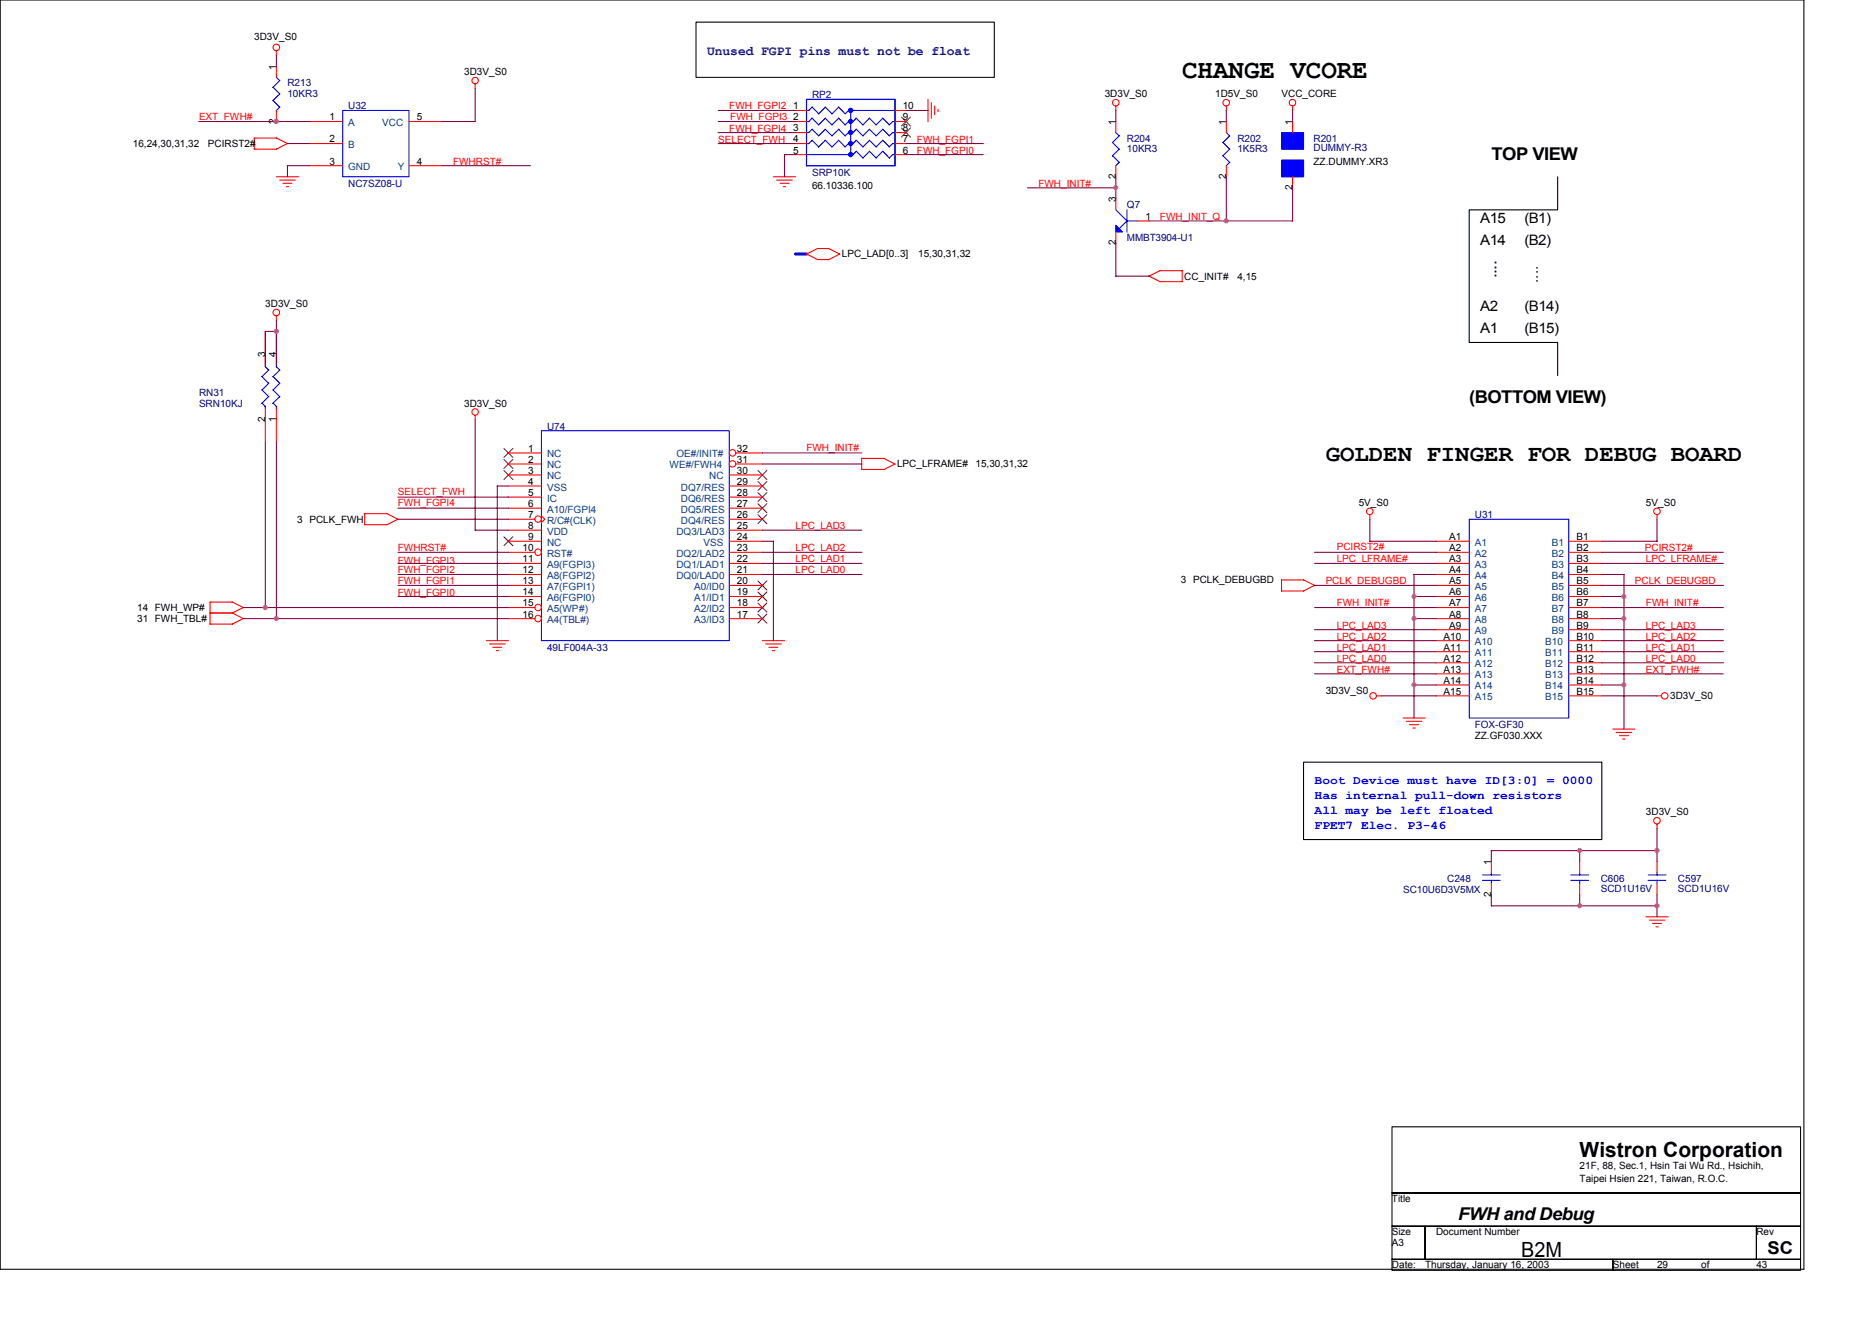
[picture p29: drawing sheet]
<svg xmlns="http://www.w3.org/2000/svg" width="297mm" height="210mm" viewBox="0 0 297 210" stroke-linecap="round" stroke-linejoin="round" font-family="sans-serif">
<defs><g id="words">
<text font-size="4.2" x="187.6" y="12.3">CHANGE VCORE</text>
<text font-size="3.7" x="210.4" y="73.2">GOLDEN FINGER FOR DEBUG BOARD</text>
<g font-size="3.3">
<text x="250.7" y="183.6">Wistron Corporation</text>
<text x="241.4" y="199.4">B2M</text>
</g>
<g font-size="2.8">
<text x="236.6" y="25.4">TOP VIEW</text>
<text x="237.5" y="44.2" transform="rotate(-90 237.5 44.2)">....</text>
<text x="233.1" y="63.9">(BOTTOM VIEW)</text>
<text x="231.4" y="193.6">FWH and Debug</text>
<text x="280.5" y="198.9">SC</text>
</g>
<g font-size="2.3">
<text x="234.9" y="35.3">A15</text>
<text x="241.9" y="35.3">(B1)</text>
<text x="234.9" y="38.9">A14</text>
<text x="241.9" y="38.9">(B2)</text>
<text x="244" y="44.9" transform="rotate(-90 244 44.9)">....</text>
<text x="234.9" y="49.4">A2</text>
<text x="234.9" y="52.9">A1</text>
<text x="241.9" y="49.4">(B14)</text>
<text x="241.9" y="52.9">(B15)</text>
</g>
<text font-size="2.1" fill="#000080" x="112.2" y="8.8">Unused FGPI pins must not be float</text>
<g font-size="1.9" fill="#00f">
<text x="208.6" y="124.3">Boot Device must have ID[3:0] = 0000</text>
<text x="208.6" y="126.7">Has internal pull-down resistors</text>
<text x="208.6" y="129.1">All may be left floated</text>
<text x="208.6" y="131.6">FPET7 Elec. P3-46</text>
</g>
<g font-size="1.6">
<text x="40.3" y="6.3">3D3V_S0</text>
<text x="43.8" y="11" transform="rotate(-90 43.8 11)">1</text>
<text x="73.7" y="11.9">3D3V_S0</text>
<text x="125.9" y="17.4">1</text>
<text x="143.2" y="17.4">10</text>
<text x="175.3" y="15.4">3D3V_S0</text>
<text x="192.8" y="15.4">1D5V_S0</text>
<text x="203.3" y="15.4">VCC_CORE</text>
<text x="21.1" y="23.3">16,24,30,31,32</text>
<text x="33" y="23.3">PCIRST2#</text>
<text x="43.8" y="19.6" transform="rotate(-90 43.8 19.6)">2</text>
<text x="52.3" y="19.1">1</text>
<text x="52.3" y="22.6">2</text>
<text x="66.1" y="19.1">5</text>
<text x="125.9" y="19.1">2</text>
<text x="125.9" y="20.8">3</text>
<text x="125.9" y="22.6">4</text>
<text x="143.2" y="22.6">7</text>
<text x="143.2" y="20.8">8</text>
<text x="143.2" y="19.1">9</text>
<text x="177" y="19.8" transform="rotate(-90 177 19.8)">1</text>
<text x="194.6" y="19.8" transform="rotate(-90 194.6 19.8)">1</text>
<text x="205.1" y="19.8" transform="rotate(-90 205.1 19.8)">1</text>
<text x="52.3" y="26.1">3</text>
<text x="66.1" y="26.1">4</text>
<text x="125.9" y="24.4">5</text>
<text x="128.9" y="30">66.10336.100</text>
<text x="143.2" y="24.4">6</text>
<text x="177" y="28.4" transform="rotate(-90 177 28.4)">2</text>
<text x="194.6" y="28.4" transform="rotate(-90 194.6 28.4)">2</text>
<text x="208.4" y="26.1">ZZ.DUMMY.XR3</text>
<text x="177" y="32.1" transform="rotate(-90 177 32.1)">3</text>
<text x="181.8" y="34.9">1</text>
<text x="205.1" y="30.2" transform="rotate(-90 205.1 30.2)">2</text>
<text x="133.6" y="40.9">LPC_LAD[0..3]</text>
<text x="145.7" y="40.9">15,30,31,32</text>
<text x="177" y="38.9" transform="rotate(-90 177 38.9)">2</text>
<text x="187.9" y="44.4">CC_INIT#</text>
<text x="196.3" y="44.4">4,15</text>
<text x="42.1" y="48.7">3D3V_S0</text>
<text x="42.1" y="56.6" transform="rotate(-90 42.1 56.6)">3</text>
<text x="43.8" y="56.6" transform="rotate(-90 43.8 56.6)">4</text>
<text x="73.7" y="64.5">3D3V_S0</text>
<text x="42.1" y="67" transform="rotate(-90 42.1 67)">2</text>
<text x="43.8" y="67" transform="rotate(-90 43.8 67)">1</text>
<text x="83.8" y="71.7">1</text>
<text x="116.9" y="71.7">32</text>
<text x="83.8" y="73.4">2</text>
<text x="83.8" y="75.2">3</text>
<text x="83.8" y="76.9">4</text>
<text x="116.9" y="76.9">29</text>
<text x="116.9" y="73.4">31</text>
<text x="116.9" y="75.2">30</text>
<text x="142.3" y="74.1">LPC_LFRAME#</text>
<text x="154.8" y="74.1">15,30,31,32</text>
<text x="47.2" y="82.9">3 PCLK_FWH</text>
<text x="83.8" y="78.7">5</text>
<text x="83.8" y="80.5">6</text>
<text x="83.8" y="82.2">7</text>
<text x="83.8" y="83.9">8</text>
<text x="116.9" y="83.9">25</text>
<text x="116.9" y="82.2">26</text>
<text x="116.9" y="80.5">27</text>
<text x="116.9" y="78.7">28</text>
<text x="215.6" y="80.3">5V_S0</text>
<text x="261.2" y="80.3">5V_S0</text>
<text x="82.9" y="87.5">10</text>
<text x="82.9" y="89.2">11</text>
<text x="83.8" y="85.7">9</text>
<text x="116.9" y="89.2">22</text>
<text x="116.9" y="87.5">23</text>
<text x="116.9" y="85.7">24</text>
<text x="230" y="85.7">A1</text>
<text x="230" y="87.5">A2</text>
<text x="230" y="89.2">A3</text>
<text x="250.1" y="85.7">B1</text>
<text x="250.1" y="87.5">B2</text>
<text x="250.1" y="89.2">B3</text>
<text x="82.9" y="91">12</text>
<text x="82.9" y="92.7">13</text>
<text x="82.9" y="94.5">14</text>
<text x="116.9" y="91">21</text>
<text x="116.9" y="94.5">19</text>
<text x="116.9" y="92.7">20</text>
<text x="187.4" y="92.6">3 PCLK_DEBUGBD</text>
<text x="230" y="91">A4</text>
<text x="230" y="92.7">A5</text>
<text x="230" y="94.5">A6</text>
<text x="250.1" y="91">B4</text>
<text x="250.1" y="92.7">B5</text>
<text x="250.1" y="94.5">B6</text>
<text x="21.8" y="96.9">14 FWH_WP#</text>
<text x="21.8" y="98.7">31 FWH_TBL#</text>
<text x="82.9" y="96.2">15</text>
<text x="82.9" y="98">16</text>
<text x="116.9" y="98">17</text>
<text x="116.9" y="96.2">18</text>
<text x="229.1" y="101.5">A10</text>
<text x="230" y="96.2">A7</text>
<text x="230" y="98">A8</text>
<text x="230" y="99.7">A9</text>
<text x="250.1" y="101.5">B10</text>
<text x="250.1" y="96.2">B7</text>
<text x="250.1" y="98">B8</text>
<text x="250.1" y="99.7">B9</text>
<text x="229.1" y="103.2">A11</text>
<text x="229.1" y="105">A12</text>
<text x="229.1" y="106.7">A13</text>
<text x="250.1" y="103.2">B11</text>
<text x="250.1" y="105">B12</text>
<text x="250.1" y="106.7">B13</text>
<text x="210.4" y="110.1">3D3V_S0</text>
<text x="229.1" y="108.5">A14</text>
<text x="229.1" y="110.2">A15</text>
<text x="250.1" y="108.5">B14</text>
<text x="250.1" y="110.2">B15</text>
<text x="265" y="111">3D3V_S0</text>
<text x="234" y="117.3">ZZ.GF030.XXX</text>
<text x="261.2" y="129.3">3D3V_S0</text>
<text x="236.6" y="137.2" transform="rotate(-90 236.6 137.2)">1</text>
<text x="236.6" y="142.3" transform="rotate(-90 236.6 142.3)">2</text>
<text x="250.7" y="185.4">21F, 88, Sec.1, Hsin Tai Wu Rd., Hsichih,</text>
<text x="220.9" y="190.7">Title</text>
<text x="250.7" y="187.5">Taipei Hsien 221, Taiwan, R.O.C.</text>
<text x="220.9" y="197.7">A3</text>
<text x="220.9" y="196">Size</text>
<text x="227.9" y="196">Document Number</text>
<text x="278.7" y="196">Rev</text>
<text x="220.9" y="201.2">Date:</text>
<text x="226.1" y="201.2">Thursday, January 16, 2003</text>
<text x="255.9" y="201.2">Sheet</text>
<text x="262.9" y="201.2">29</text>
<text x="269.9" y="201.2">of</text>
<text x="278.7" y="201.2">43</text>
</g>
<g font-size="1.6" fill="#000080">
<text x="45.6" y="13.7">R213</text>
<text x="45.6" y="15.4">10KR3</text>
<text x="55.2" y="17.4">U32</text>
<text x="128.9" y="15.6">RP2</text>
<text x="178.8" y="22.5">R204</text>
<text x="196.3" y="22.5">R202</text>
<text x="208.4" y="22.5">R201</text>
<text x="55.2" y="29.6">NC7SZ08-U</text>
<text x="128.9" y="27.9">SRP10K</text>
<text x="178.8" y="24.2">10KR3</text>
<text x="196.3" y="24.2">1K5R3</text>
<text x="208.4" y="24">DUMMY-R3</text>
<text x="178.8" y="33">Q7</text>
<text x="178.8" y="38.2">MMBT3904-U1</text>
<text x="31.6" y="62.8">RN31</text>
<text x="31.6" y="64.5">SRN10KJ</text>
<text x="86.8" y="68.2">U74</text>
<text x="234" y="82.2">U31</text>
<text x="86.8" y="103.3">49LF004A-33</text>
<text x="234" y="115.5">FOX-GF30</text>
<text x="222.6" y="141.6">SC10U6D3V5MX</text>
<text x="229.6" y="139.9">C248</text>
<text x="254" y="139.9">C606</text>
<text x="254" y="141.5">SCD1U16V</text>
<text x="266.3" y="139.9">C597</text>
<text x="266.3" y="141.5">SCD1U16V</text>
</g>
<g font-size="1.6" fill="#f00">
<text x="115.7" y="17.4">FWH_FGPI2</text>
<text x="31.6" y="19.1">EXT_FWH#</text>
<text x="114" y="22.6">SELECT_FWH</text>
<text x="115.7" y="20.9">FWH_FGPI4</text>
<text x="115.9" y="19.1">FWH_FGPI3</text>
<text x="145.5" y="22.6">FWH_FGPI1</text>
<text x="71.9" y="26.1">FWHRST#</text>
<text x="145.5" y="24.4">FWH_FGPI0</text>
<text x="164.8" y="29.6">FWH_INIT#</text>
<text x="184.1" y="34.9">FWH_INIT_Q</text>
<text x="128" y="71.5">FWH_INIT#</text>
<text x="63.1" y="80.3">FWH_FGPI4</text>
<text x="63.1" y="78.5">SELECT_FWH</text>
<text x="126.2" y="84">LPC_LAD3</text>
<text x="63.1" y="89.4">FWH_FGPI3</text>
<text x="63.1" y="87.5">FWHRST#</text>
<text x="126.2" y="89.2">LPC_LAD1</text>
<text x="126.2" y="87.5">LPC_LAD2</text>
<text x="212.1" y="87.3">PCIRST2#</text>
<text x="212.1" y="89.2">LPC_LFRAME#</text>
<text x="261" y="87.5">PCIRST2#</text>
<text x="261.2" y="89.2">LPC_LFRAME#</text>
<text x="63.1" y="91">FWH_FGPI2</text>
<text x="63.1" y="92.7">FWH_FGPI1</text>
<text x="63.1" y="94.5">FWH_FGPI0</text>
<text x="126.2" y="91">LPC_LAD0</text>
<text x="210.4" y="92.7">PCLK_DEBUGBD</text>
<text x="259.4" y="92.7">PCLK_DEBUGBD</text>
<text x="212.1" y="96.2">FWH_INIT#</text>
<text x="212.1" y="101.5">LPC_LAD2</text>
<text x="212.1" y="99.7">LPC_LAD3</text>
<text x="261.2" y="96.2">FWH_INIT#</text>
<text x="261.2" y="101.5">LPC_LAD2</text>
<text x="261.2" y="99.7">LPC_LAD3</text>
<text x="212.1" y="106.7">EXT_FWH#</text>
<text x="212.1" y="105">LPC_LAD0</text>
<text x="212.1" y="103.3">LPC_LAD1</text>
<text x="261.2" y="106.7">EXT_FWH#</text>
<text x="261.2" y="105">LPC_LAD0</text>
<text x="261.2" y="103.3">LPC_LAD1</text>
</g>
<g font-size="1.6" fill="#004080">
<text x="55.2" y="20">A</text>
<text x="55.2" y="23.5">B</text>
<text x="60.7" y="20">VCC</text>
<text x="55.2" y="27">GND</text>
<text x="63.1" y="27">Y</text>
<text x="86.8" y="72.6">NC</text>
<text x="86.8" y="74.3">NC</text>
<text x="86.8" y="76.1">NC</text>
<text x="86.8" y="77.8">VSS</text>
<text x="106.3" y="74.3">WE#/FWH4</text>
<text x="107.3" y="72.6">OE#/INIT#</text>
<text x="108.1" y="77.8">DQ7/RES</text>
<text x="112.5" y="76.1">NC</text>
<text x="86.8" y="79.6">IC</text>
<text x="86.8" y="81.3">A10/FGPI4</text>
<text x="86.8" y="83.1">R/C#(CLK)</text>
<text x="108.1" y="83.1">DQ4/RES</text>
<text x="108.1" y="81.3">DQ5/RES</text>
<text x="108.1" y="79.6">DQ6/RES</text>
<text x="86.8" y="84.8">VDD</text>
<text x="86.8" y="86.6">NC</text>
<text x="86.8" y="88.3">RST#</text>
<text x="107.3" y="88.3">DQ2/LAD2</text>
<text x="107.3" y="84.8">DQ3/LAD3</text>
<text x="111.7" y="86.6">VSS</text>
<text x="234" y="86.6">A1</text>
<text x="234" y="88.3">A2</text>
<text x="246.2" y="86.6">B1</text>
<text x="246.2" y="88.3">B2</text>
<text x="86.8" y="90.1">A9(FGPI3)</text>
<text x="86.8" y="91.8">A8(FGPI2)</text>
<text x="86.8" y="93.6">A7(FGPI1)</text>
<text x="86.8" y="95.4">A6(FGPI0)</text>
<text x="107.3" y="91.8">DQ0/LAD0</text>
<text x="107.3" y="90.1">DQ1/LAD1</text>
<text x="110.1" y="95.4">A1/ID1</text>
<text x="110.1" y="93.6">A0/ID0</text>
<text x="234" y="90.1">A3</text>
<text x="234" y="91.8">A4</text>
<text x="234" y="93.6">A5</text>
<text x="234" y="95.4">A6</text>
<text x="246.2" y="90.1">B3</text>
<text x="246.2" y="91.8">B4</text>
<text x="246.2" y="93.6">B5</text>
<text x="246.2" y="95.4">B6</text>
<text x="86.8" y="97.1">A5(WP#)</text>
<text x="86.8" y="98.9">A4(TBL#)</text>
<text x="110.1" y="98.9">A3/ID3</text>
<text x="110.1" y="97.1">A2/ID2</text>
<text x="234" y="97.1">A7</text>
<text x="234" y="98.9">A8</text>
<text x="234" y="100.6">A9</text>
<text x="246.2" y="97.1">B7</text>
<text x="246.2" y="98.9">B8</text>
<text x="246.2" y="100.6">B9</text>
<text x="234" y="102.4">A10</text>
<text x="234" y="104.1">A11</text>
<text x="234" y="105.9">A12</text>
<text x="234" y="107.6">A13</text>
<text x="245.2" y="102.4">B10</text>
<text x="245.2" y="104.1">B11</text>
<text x="245.2" y="105.9">B12</text>
<text x="245.2" y="107.6">B13</text>
<text x="234" y="109.4">A14</text>
<text x="234" y="111.1">A15</text>
<text x="245.2" y="109.4">B14</text>
<text x="245.2" y="111.1">B15</text>
</g>
</g></defs>
<path d="M0 0h286.2v201.4h-286.2zM110.4 3.5h47.4v8.8h-47.4zM247.2 28v5.3h-14.1v21h14.1v5.3M206.8 120.9h47.4v12.3h-47.4zM220.9 178.8h64.8v10.5h-64.8zM220.9 189.3h64.8v5.2h-64.8zM220.9 194.5h5.2v5.3h-5.2zM220.9 199.8h35v1.7h-35zM226.1 194.5h52.6v5.3h-52.6zM255.9 199.8h29.8v1.7h-29.8zM278.7 194.5h7v5.3h-7z" fill="none" stroke="#000" stroke-width=".17"/>
<g fill="none" stroke="#f00" stroke-width=".17">
<path d="M43.9 8.1v.7M43.9 10.5v1.8M43.9 17.5v1.8M49.1 19.3h5.3M64.9 19.3h5.3M75.4 13.3v.7M126.2 17.5h1.8M126.2 19.3h1.8M142 17.5h1.8M142 19.3h1.8M147.3 15.8v3.5M147.8 16.3v2.5"/>
<path d="M148.3 16.8v1.4M148.8 17.4v.3M177.1 16.8v.7M177.1 19.3v1.7M194.6 16.8v.7M194.6 19.3v1.7M205.1 16.8v.7M205.1 19.3v1.7M40.3 21.9h3.6M43.8 21.9l1.8 .9-1.7 .9h-3.6v-1.8M43.9 28h3.5M44.4 28.6h2.5"/>
<path d="M44.9 29.1h1.4M45.4 29.6h.4M49.1 22.8h5.3M49.1 26.3h5.3M64.9 26.3h5.3M122.7 28h3.5M123.2 28.6h2.5M123.8 29.1h1.4M124.3 29.6h.3M126.2 21h1.8M126.2 22.8h1.8M126.2 24.5h1.8"/>
<path d="M129.7 39.4h1.8l1.8 .9-1.8 .9M129.7 39.4l-1.7 .9M142 21h1.8M142 22.8h1.8M142 24.5h1.8M177.1 26.3v1.8M177.1 31.5v1.8M177.1 36.8v1.8M180.5 35.1h1.8M194.6 26.3v1.8M205.1 28v1.8M42.1 52.6v5.2"/>
<path d="M43.9 50.1v.7M43.9 52.6v5.2M127.9 40.3l1.8 .9h1.8M182.3 43.8l1.8 .9M184 44.7h3.6M184.1 42.9h3.5v1.8M184.1 42.9l-1.8 .9M42.1 64.9v5.2M43.9 64.9v5.2M75.4 65.9v.7M80.6 71.9h5.3M80.6 73.6h5.3"/>
<path d="M80.6 75.4h5.3M80.6 77.1h5.3M80.6 78.9h5.3M115.7 75.4h5.3M115.7 77.1h5.3M115.7 78.9h5.3M116.8 71.9h4.2M116.8 73.6h4.2M140.2 72.7l1.8 .9-1.8 .9h-3.5M140.3 72.7h-3.6v1.8M36.8 95.5l1.8 .9M36.8 97.2l1.8 .9"/>
<path d="M36.8 95.5h-3.5v3.5M38.6 96.4l-1.7 .9h-3.6M38.6 98.1l-1.7 .9h-3.6M57.8 81.5h3.6l1.7 .9M57.9 81.5v1.8l3.5-.1M63.2 82.4l-1.8 .8M80.6 85.9h5.3M80.6 87.6h4.3M80.6 89.4h5.3M80.6 91.1h5.3M80.6 92.9h5.3M80.6 94.6h5.3"/>
<path d="M80.6 96.4h4.3M80.6 98.1h4.3M80.6 80.6h5.3M80.6 82.4h4.3M80.6 84.1h5.3M85.9 81.8l.5 .6-.5 .5M115.7 85.9h5.3M115.7 87.6h5.3M115.7 89.4h5.3M115.7 91.1h5.3M115.7 92.9h5.3M115.7 94.6h5.3"/>
<path d="M115.7 96.4h5.3M115.7 98.1h5.3M115.7 80.6h5.3M115.7 82.4h5.3M115.7 84.1h5.3M206.8 92l1.8 .9M206.8 92h-3.5v1.8h3.6M208.6 92.9l-1.8 .9M217.4 81.7v.7M227.9 85.9h5.2M227.9 87.6h5.2M227.9 89.4h5.2"/>
<path d="M227.9 91.1h5.2M227.9 92.9h5.2M227.9 94.6h5.2M227.9 96.4h5.2M227.9 98.1h5.2M227.9 99.9h5.2M248.9 85.9h5.3M248.9 87.6h5.3M248.9 89.4h5.3M248.9 91.1h5.3M248.9 92.9h5.3M248.9 94.6h5.3"/>
<path d="M248.9 96.4h5.3M248.9 98.1h5.3M248.9 99.9h5.3M262.9 81.7v.7M77.1 101.6h3.6M77.7 102.2h2.5M78.2 102.7h1.4M78.7 103.2h.4M121 101.6h3.5M121.5 102.2h2.5M122 102.7h1.4M122.6 103.2h.3"/>
<path d="M218.4 110.4h.7M222.6 113.9h3.5M223.1 114.4h2.5M223.6 115h1.5M224.2 115.5h.4M227.9 110.4h5.2M227.9 101.6h5.2M227.9 103.4h5.2M227.9 105.2h5.2M227.9 106.9h5.2M227.9 108.7h5.2M248.9 110.4h5.3"/>
<path d="M248.9 101.6h5.3M248.9 103.4h5.3M248.9 105.2h5.3M248.9 106.9h5.3M248.9 108.7h5.3M255.9 115.7h3.5M256.4 116.2h2.5M257 116.7h1.4M257.5 117.2h.3M262.9 110.4h.7M236.6 136.7v1.8M250.7 136.7v1.8"/>
<path d="M262.9 130.7v.8M262.9 136.7v1.8M236.6 140.2v1.8M250.7 140.2v1.8M261.2 145.5h3.5M261.7 146h2.5M262.2 146.5h1.4M262.8 147h.3M262.9 140.2v1.8"/>
<circle cx="43.8" cy="7.5" r=".52"/>
<circle cx="75.4" cy="12.8" r=".51"/>
<circle cx="177" cy="16.3" r=".52"/>
<circle cx="194.6" cy="16.3" r=".52"/>
<circle cx="205.1" cy="16.3" r=".52"/>
<circle cx="43.8" cy="49.6" r=".52"/>
<circle cx="75.4" cy="65.4" r=".51"/>
<circle cx="116.2" cy="71.8" r=".52"/>
<circle cx="116.2" cy="73.6" r=".51"/>
<circle cx="85.4" cy="96.4" r=".52"/>
<circle cx="85.4" cy="98.1" r=".52"/>
<circle cx="85.4" cy="87.6" r=".52"/>
<circle cx="85.4" cy="82.4" r=".51"/>
<circle cx="217.3" cy="81.1" r=".52"/>
<circle cx="262.9" cy="81.1" r=".52"/>
<circle cx="217.9" cy="110.4" r=".52"/>
<circle cx="264.1" cy="110.4" r=".52"/>
<circle cx="262.9" cy="130.2" r=".52"/>
</g>
<g fill="none" stroke="#00f" stroke-width=".17">
<path d="M43.9 12.3l.5 .5M44.4 12.8l-1.1 1.1 1.1 1-1.1 1.1 1.1 1M44.4 17l-.6 .5M54.4 17.5h10.5v10.5h-10.5zM127.9 19.3h.4M127.9 15.8h14.1M128 17.5h.4M128 15.7v10.6M128.8 18.7l1.1 1.1M128.9 17l1 1.1M128.9 18.8l-.6 .5M128.9 17l-.6 .5"/>
<path d="M130.9 18.7l1.1 1.1M131 17l1 1.1M131 18.8l-1.1 1M131 17l-1.1 1.1M132 18.1l1.1-1.1 1 1.1M133.1 18.7l1 1.1M133.1 18.8l-1.1 1M134.6 17.5h7.4M134.7 17.5l-.6 .6M135 17.5v7M135.4 19.3h-.8l-.5 .5M135.8 18.7l1.1 1.1"/>
<path d="M135.9 18.8l-.6 .5M137.9 18.7l1.1 1.1M138 18.8l-1.1 1M140.1 18.7l1 1.1M140.1 18.8l-1.1 1M141.6 19.3h.4M141.6 19.3l-.5 .5M142 15.7v10.6h-14.1M127.9 22.8h.4M128 21h.4M128.3 22.8l.5-.6 1.1 1.1M128.9 20.5l1 1.1"/>
<path d="M128.9 20.5l-.6 .5M131 20.5l1 1.1M131 20.5l-1.1 1M132 21.5l1.1-1 1 1.1M132 23.3l-1.1-1.1-1 1.1M133.1 22.2l1 1.1M133.1 22.3l-1.1 1M134.7 21l-.6 .5M135.4 22.8h-.8l-.5 .5M135.8 22.2l1.1 1.1M135.9 20.5l1 1.1M135.9 22.3l-.6 .5"/>
<path d="M135.9 20.5l-.5 .5h-.8M135.9 24l-.5 .5h-7.4M136.9 21.5l1.1-1 1 1.1M137.9 22.2l1.1 1.1M138 22.3l-1.1 1M140.1 20.5l1 1.1M140.1 24l1 1.1M140.1 20.5l-1.1 1M140.1 24l-1.1 1.1-1-1.1-1.1 1.1-1-1.1M141.1 23.3l-1-1.1-1.1 1.1M141.6 22.8h.4M141.6 22.8l-.5 .5"/>
<path d="M142 21h-.4l-.5 .5M142 24.5h-.4l-.5 .6M176.5 22.6l1.1 1.1-1.1 1M176.5 24.7l1.1 1.1M177.1 33.3l1.7 1.8M177.1 21l.5 .6M177.6 21.5l-1.1 1.1M177.6 25.8l-.6 .5M178.8 35.1l-1.2 1.2M178.8 33.3v3.5M178.8 35.1h1.8M194.1 22.6l1 1.1-1.1 1"/>
<path d="M194.1 24.7l1 1.1M194.6 21l.5 .6M195.1 21.5l-1.1 1.1M195.1 25.8l-.5 .5M41.5 59.7l1.1 1.1M42.1 58.2l.5 .5-1 1.1M42.1 57.8v.4M43.3 59.8l1.1 1M43.9 57.8v.4l.5 .5M44.4 58.7l-1.1 1.1M41.5 63.9l.6 .6M41.5 61.8l1.1 1.1-1 1.1"/>
<path d="M42.1 64.5v.4M42.6 60.8l-1 1.1M43.3 64l.6 .5v.4M44.4 60.8l-1.1 1.1 1.1 1M44.4 62.9l-1.1 1.1M85.9 68.3h29.8v33.3h-29.8zM233.1 82.4h15.8v31.5h-15.8zM235.2 139.7h2.8M235.2 138.8h2.9M236.6 138.5v.3M236.6 139.7v.5M249.2 139.7h2.9"/>
<path d="M249.3 138.8h2.8M250.7 138.5v.3M250.7 139.7v.5M261.5 139.7h2.8M261.5 138.8h2.8M262.9 138.5v.3M262.9 139.7v.5"/>
</g>
<g fill="#00f" stroke="#00f" stroke-width=".17">
<path d="M203.3 21h3.5v2.7h-3.5z" fill-rule="evenodd"/>
<path d="M203.3 25.4h3.5v2.6h-3.5z" fill-rule="evenodd"/>
<path d="M203.3 25.4h3.5v2.6h-3.5z" fill-rule="evenodd"/>
<path d="M177.1 35.8l1 1h-1z" fill-rule="evenodd"/>
<circle cx="135" cy="17.5" r=".34"/>
<circle cx="135" cy="19.3" r=".34"/>
<circle cx="135" cy="21" r=".34"/>
<circle cx="135" cy="22.8" r=".34"/>
<circle cx="135" cy="24.5" r=".34"/>
</g>
<g fill="none" stroke="#804000" stroke-width=".17">
<path d="M143 18.6l1.5 1.4M144.5 18.6l-1.5 1.4M143 20.3l1.5 1.5M144.5 20.3l-1.5 1.4M80 71.2l1.4 1.4M80 72.9l1.4 1.4M80 74.7l1.4 1.4M81.4 71.1l-1.4 1.5M81.4 72.9l-1.4 1.4M81.4 74.6l-1.4 1.5M120.3 79.9l1.4 1.4M120.3 78.2l1.4 1.4"/>
<path d="M120.3 76.4l1.4 1.4M120.3 74.7l1.4 1.4M121.7 79.9l-1.4 1.4M121.7 78.1l-1.4 1.5M121.7 76.4l-1.4 1.4M121.7 74.6l-1.4 1.5M80 85.2l1.4 1.4M81.4 85.2l-1.4 1.4M120.3 97.5l1.4 1.4M120.3 95.7l1.4 1.4M120.3 93.9l1.4 1.5M120.3 92.2l1.4 1.4"/>
<path d="M120.3 81.7l1.4 1.4M121.7 97.4l-1.4 1.4M121.7 95.7l-1.4 1.4M121.7 93.9l-1.4 1.4M121.7 92.2l-1.4 1.4M121.7 81.6l-1.4 1.5"/>
</g>
<path d="M126.2 40.3h1.8" fill="none" stroke="#00f" stroke-width=".51"/>
<g fill="none" stroke="#800040" stroke-width=".17">
<path d="M31.6 19.3h17.5M43.9 8.7v1.8M70.1 19.3h5.3M75.4 14v5.3M114 19.3h12.3M114 17.5h12.3M143.8 17.5h3.5M177.1 17.5v1.8M194.6 17.5v1.8M205.1 17.5v1.8M45.6 22.8h3.5M45.6 26.3h3.5"/>
<path d="M45.6 26.3v1.7M70.1 26.3h14.1M113.9 21h12.3M114 22.8h12.3M124.5 24.5h1.7M124.5 24.5v3.6M143.7 24.5h12.3M143.8 22.8h12.2M163 29.8h14.1M177.1 28v3.6M177.1 38.6v5.2h5.2M194.6 28v7.1"/>
<path d="M205.1 29.8v5.3h-22.8M43.9 50.8v7M43.9 52.6h-1.8v5.2M42.1 70.1v26.3M43.9 70.1v28.1M63.1 78.9h17.6M75.4 66.6v17.5M80.7 77.1h-1.8v24.6M121 71.9h15.8M121 73.6h15.8M38.6 96.4h42.1M38.6 98.1h42.1"/>
<path d="M63.1 89.4h17.6M63.1 87.6h17.6M63.1 92.9h17.6M63.1 91.1h17.6M63.1 94.6h17.6M63.1 80.6h17.6M63.1 82.4h17.6M75.4 84.1h5.3M121 89.4h15.8M121 85.9h1.7v15.8M121 87.6h15.8M121 91.1h15.8"/>
<path d="M121 84.1h15.8M208.6 99.9h19.3M208.6 96.4h19.3M208.6 89.4h19.3M208.6 87.6h19.3M208.6 92.9h19.3M217.4 82.4v3.5h10.5M224.3 91.1h3.6M224.3 98.1h3.6M224.4 94.6h3.5M224.4 91.1v22.8M254.1 96.4h19.3"/>
<path d="M254.1 89.4h19.3M254.1 87.6h19.3M254.1 94.6h3.6M254.2 85.9h8.7M254.2 92.9h19.3M254.2 91.1h3.5v24.6M254.2 98.1h3.5M254.2 99.9h19.3M262.9 82.4v3.5M208.6 105.2h19.3M208.6 103.4h19.3M208.6 101.6h19.3"/>
<path d="M208.6 106.9h19.3M219.1 110.4h8.8M224.4 108.7h3.5M254.1 106.9h19.3M254.1 108.7h3.6M254.2 110.4h8.7M254.2 105.2h19.3M254.2 103.4h19.3M254.2 101.6h19.3M250.7 134.9v1.8M262.9 131.4v5.3M262.9 135l-26.3-.1v1.8"/>
<path d="M236.6 142v1.7M236.6 143.7h26.3M250.7 142v1.7M262.9 141.9v3.6"/>
</g>
<g fill="#f0f" stroke="#f0f" stroke-width=".17">
<circle cx="250.7" cy="134.9" r=".34"/>
<circle cx="262.9" cy="134.9" r=".35"/>
<circle cx="250.7" cy="143.7" r=".34"/>
<circle cx="224.4" cy="94.6" r=".34"/>
<circle cx="257.7" cy="98.1" r=".34"/>
<circle cx="224.4" cy="108.6" r=".34"/>
<circle cx="257.7" cy="108.6" r=".34"/>
<circle cx="224.4" cy="98.1" r=".34"/>
<circle cx="257.7" cy="94.6" r=".34"/>
<circle cx="262.9" cy="143.7" r=".35"/>
<circle cx="43.8" cy="19.3" r=".35"/>
<circle cx="177" cy="29.8" r=".34"/>
<circle cx="194.6" cy="35" r=".34"/>
<circle cx="42.1" cy="96.4" r=".34"/>
<circle cx="43.8" cy="98.1" r=".35"/>
<circle cx="43.8" cy="52.6" r=".35"/>
</g>
<use href="#words"/>
</svg>
